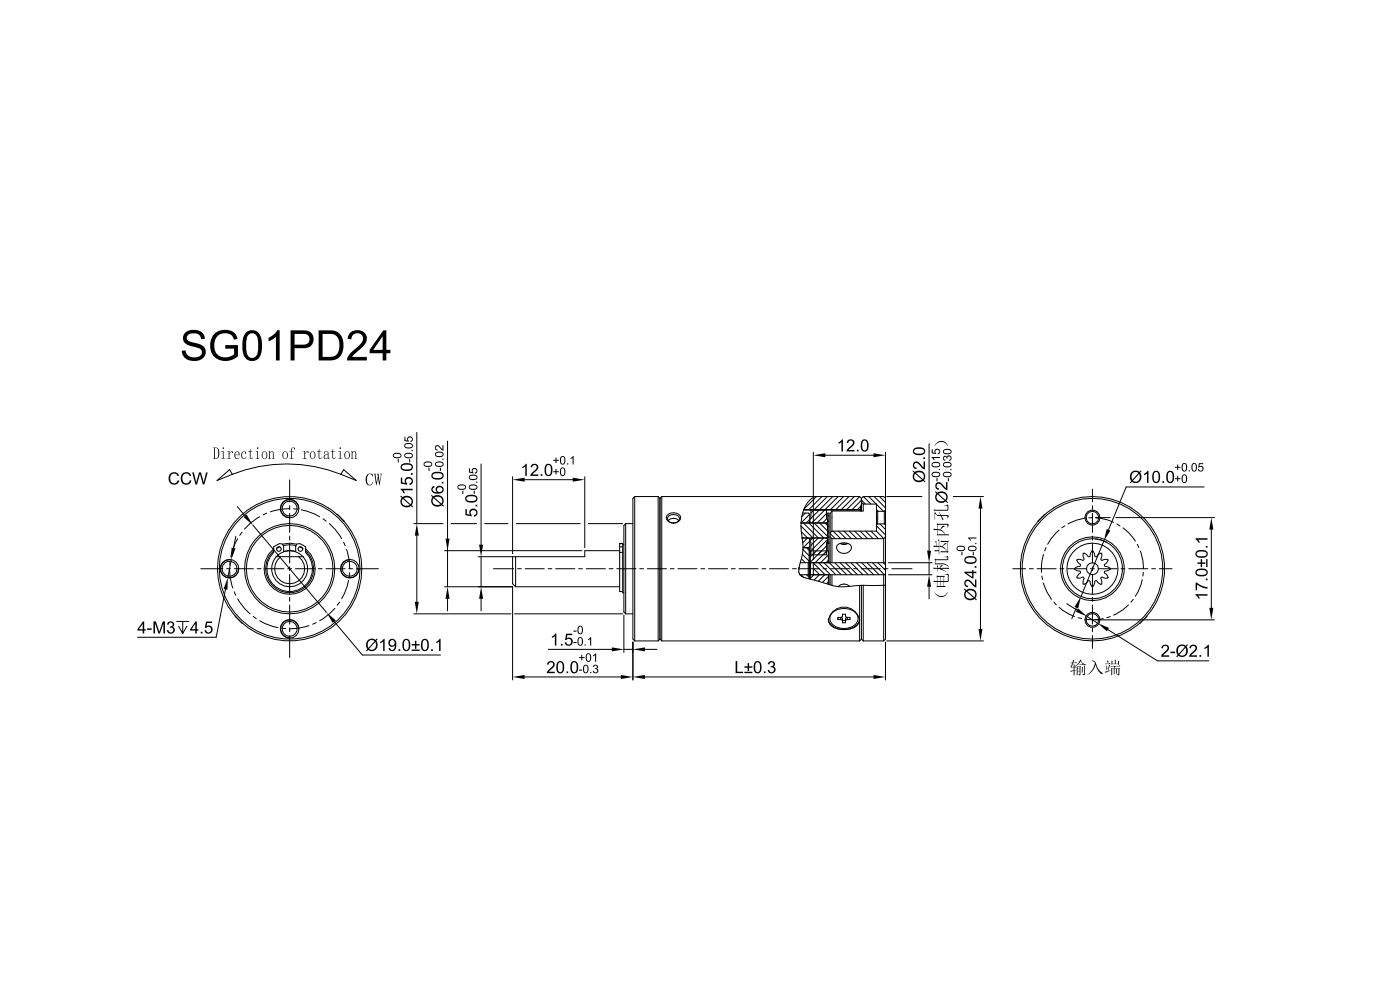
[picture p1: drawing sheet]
<svg xmlns="http://www.w3.org/2000/svg" width="297mm" height="210mm" viewBox="0 0 297 210" stroke-linecap="round" stroke-linejoin="round" font-family="sans-serif">
<g fill="none" stroke="#000" stroke-width=".21">
<path d="M48.5 112.4h.1M53.2 107.7h.1M58 116.8a5.1 5.1 0 0 0-.2 7.3 5.1 5.1 0 0 0 7.3 0 5.1 5.1 0 0 0-.3-7.3M58 116.4a5.4 5.4 0 0 0-.5 7.9 5.4 5.4 0 0 0 7.9 0 5.4 5.4 0 0 0-.6-7.9M58.6 118.1a3.8 3.8 0 0 0 .2 5.3 3.8 3.8 0 0 0 5.3 0 3.8 3.8 0 0 0 .2-5.3M58.6 118.1a3.8 3.8 0 0 1 5.7 0M58.6 118.1h5.7M59.3 116l-.7 .3M59.5 118.1a3.2 3.2 0 0 0-.4 4.7 3.2 3.2 0 0 0 4.7 0 3.2 3.2 0 0 0-.5-4.7M59.9 115.4l1.5-.2 1.5 .2M60.1 115.7l1.3-.2 1.3 .2M60.2 116.9l1.2-.2 1.3 .2"/>
<path d="M60.2 117v-1.1l-.3-.5-.6-.1-1.3 .7v1.1a4.8 4.8 0 0 0 0 6.9 4.8 4.8 0 0 0 6.9 0 4.8 4.8 0 0 0-.1-6.9v-1.1l-1.2-.7-.6 .1-.3 .5v1.1M63.5 116l.7 .3M69.7 107.7h.1M71.5 109.1l1.5 1.5M74.3 112.4h.1M109.4 118.1v6.3M131.4 116.8h-7.4v1.3h-15.3v5.7l.7 .6M131.4 117.1h.7M131.4 116h.7M131.4 115.3h.7M132.1 115.5h.2M132.7 111l-.4 .4v18.4l.4 .4"/>
<path d="M132.7 111h1.5M132.7 111v19.2M134.6 105.3l-.4 .4v29.8l.4 .4M134.6 105.3h5M134.6 105.3v30.6M139.6 105.3l.4 .4M139.6 105.3v30.6M140 105.7v29.8M140.4 105.3h41.9l.4 .4M140.4 105.3v30.6M140.4 105.3l-.4 .4M141.7 109.6a1.58 1.58 0 0 1 2.4 .2 1.3 1.3 0 0 1-.9 1.1 1.3 1.3 0 0 1-1.4-.4l-.2-.3z"/>
<path d="M141.7 110.4a1.6 1.6 0 0 1 2.3 0M141.8 109a1.7 1.7 0 0 1 2.6 .8 1.59 1.59 0 0 1-1.6 1.1 1.59 1.59 0 0 1-1.5-1.1l.1-.4zM142.8 110.9h.1M169.7 119.4h.1M169.7 119.3h1.7M169.8 119h.1M169.9 111.6h.1M169.9 110.9h5.4M169.9 112h.1M169.9 110.9h.1M170 112.8h.1M170 118.5h.1"/>
<path d="M170 113.1h.1M170.1 109.6h.1M170.1 114.1h.1M170.1 114.1h5.2M170.2 117.6h.1M170.2 117.4h.1M170.2 108.8h1.3l.2 .3v1.8M170.3 115.1h.1M170.3 116.6h.1M170.3 116.1h1.2M170.3 116.2h.1M170.5 108.1h12"/>
<path d="M171.4 119.3v2.6M171.4 116.1l.2 .2v6.4M171.5 110.9l.2-.2 .3 .2M171.5 114.1l.2 .3M171.5 116.1v.1M171.6 119.1l-.2 .2M171.7 114.8l.3 .3v2.6h3.3v-2.6l.3-.3M171.7 114.4v8.4M171.7 115.9l-.2 .2M171.9 119.3h15.9M172 114.1l-.3 .3M172 108.1v1.8l-.3 .3"/>
<path d="M172 108.2h3.3M172.5 119.3v2.6M172.8 105.3a5.2 5.2 0 0 0-2.7 4l-.2 1.5v1.8a12.6 12.6 0 0 1-.4 7.4 1.8 1.8 0 0 0 1.8 2.7l3.6 1a13.5 13.5 0 0 0 7.4 .4M175.3 114.1l.3 .3M175.3 108.1v1.8l.3 .3M175.3 110.9l.3 .3M175.6 115.2h.2M175.6 110.7l-.3 .2M175.6 113.8l-.3 .3M175.7 119.3v-2.5h-3.8v6M176.1 113.9l.4 .3M176.5 108.4l-.4 .5v10.4h-.3v-10.5h-.2v8"/>
<path d="M176.5 108.4v4.2M176.5 114.2v5.1M176.5 112.6l-.4 .4M176.5 114.2h10.9M177.6 115.7a2.1 2.1 0 0 1 3 .1 1.6 1.6 0 0 1-1.2 1.5 1.6 1.6 0 0 1-1.7-.5l-.2-.4zM178.2 115.3l.8 .1M178.2 115.2l.8 .2M179 115.4h.1M179.8 115.2l-.8 .2M179.8 115.3l-.8 .1M182.5 108.1h.1M182.7 107.8h.1"/>
<path d="M182.7 107.1l-.2 1M182.7 107.1l-.2 1.1 .2-.9M182.7 107.7l-.2 .7M182.7 107.3l-.2 1.1M182.7 107.8l-.1 .6M182.7 108.2v.2M182.7 108.2h.1M182.7 105.7l.4-.4h4.3l.4 .4v29.8l-.4 .4M182.7 105.7v2.7M182.7 106.5l.4 .4M183.1 106.9v1.5h-6.6M183.1 106.9h2.8v5.7h-9.4"/>
<path d="M185.9 108.2l.2 .2M186.1 108.4v2.7M186.1 108.4h1.5M186.1 111.1h1.5M186.1 111.1l-.2 .3M187.4 114.2v5.1M187.6 108.4v2.7M187.6 111.1l.2 .3M187.8 108.2l-.2 .2M187.8 113.9l-.4 .3M218.8 112.4h.1M221.6 109.1l-1.4 1.5"/>
<path d="M223.5 107.7h.1M228.5 118.6l.8 .1a.32 .32 0 0 0 .5 .1 .32 .32 0 0 0 0-.5l-.1-.9a1.04 1.04 0 0 1 1 .5 .29 .29 0 0 0 .4 .1 .29 .29 0 0 0 .1-.4l.4-.8a1.04 1.04 0 0 1 .6 1 .29 .29 0 0 0 .3 .3 .29 .29 0 0 0 .3-.3l.7-.5a1.04 1.04 0 0 1 0 1.1 .29 .29 0 0 0 .1 .4 .29 .29 0 0 0 .4-.1l.9-.1a1.04 1.04 0 0 1-.5 1 .29 .29 0 0 0-.1 .4 .29 .29 0 0 0 .4 .1l.8 .4a1.04 1.04 0 0 1-1 .6 .29 .29 0 0 0-.3 .3 .29 .29 0 0 0 .3 .3l.5 .7a1.04 1.04 0 0 1-1.1 .1 .29 .29 0 0 0-.4 0 .29 .29 0 0 0 .1 .4l.1 .9a1.04 1.04 0 0 1-1-.5 .29 .29 0 0 0-.4-.1 .29 .29 0 0 0-.1 .4l-.4 .8a1.04 1.04 0 0 1-.6-1 .29 .29 0 0 0-.3-.3 .29 .29 0 0 0-.3 .3l-.7 .5a1.04 1.04 0 0 1 0-1.1 .29 .29 0 0 0-.1-.4 .29 .29 0 0 0-.4 .1l-.9 .1a1.04 1.04 0 0 1 .5-1 .29 .29 0 0 0 .1-.4 .29 .29 0 0 0-.4-.1l-.8-.4a1.04 1.04 0 0 1 1-.6 .29 .29 0 0 0 .3-.3 .29 .29 0 0 0-.3-.3l-.5-.7zM239.9 107.7h.1M244.6 112.4h.1M48.5 128.8h.1M49.9 130.7l1.5 1.5M53.2 133.5h.1M69.7 133.5h.1M74.3 128.8h.1M109.4 124.4h22M132.1 125.5h-.7v-10.3h.7v10.5h.2M132.7 130.2h1.5"/>
<path d="M134.6 135.9h5M140 135.5l-.4 .4M140 135.5l.4 .4M140.4 135.9h41.9M169.4 121.4h.1M169.5 120.5h.1M169.5 120.3l-.1 .5M169.5 121.6h.1M169.6 121.9h1.8M170 122.2h.1M170.5 122.5h.1M170.8 122.6h.1"/>
<path d="M171.4 121.9l.2 .2M171.9 121.9h15.9M173.7 123.2h.1M174.5 123.4h.1M175.7 121.9v2M175.7 131.3a3.2 3.2 0 0 0 3.8 2.2 2.85 2.85 0 0 0 2.8-2.2M175.8 121.9v2M176.1 121.9v2.1M176.5 121.9v2.2M176.7 129.8a3.7 3.7 0 0 1 5.1 .6 1.93 1.93 0 0 1-1.5 2.7 3.4 3.4 0 0 1-4.2-1.5v-.9zM176.7 129.7a3.3 3.3 0 0 1 3.5-.8 3.3 3.3 0 0 1 2.1 2.9 2.99 2.99 0 0 1-3.1 1.7 3.3 3.3 0 0 1-3.5-1.8l.3-1.2zM178.3 130.9h-.6v.5h.6"/>
<path d="M178.3 131.4l.4 .3M178.3 130.9l.4 .3v.9h.6v-.4M178.3 130.9v.5M179.3 131.6h-.6M179.7 130.9l-.4-.2v-.4h-.6v.4l-.4 .2M179.7 130.9h.6v.5h-.6M179.7 131.4l-.4 .3M179.7 130.9l-.4 .3v.5M179.7 130.9v.5M180.2 124.3a1.71 1.71 0 0 0-2.5 .1M182.3 124.1v11.8M182.7 135.5l.4 .4"/>
<path d="M182.7 124.1v11.4M182.7 135.5l-.4 .4M182.7 124.1h-.4M183.1 135.9h4.3M183.1 124.1v11.8M183.1 124.1h-.4M187.4 121.9v14M187.8 124.1h-4.7M218.8 128.8h.1M223.5 133.5h.1M239.9 133.5h.1M243.2 130.7l-1.5 1.5"/>
<path d="M244.6 128.8h.1"/>
<circle cx="59.1" cy="116.4" r=".51"/>
<circle cx="61.4" cy="107.9" r="1.98"/>
<circle cx="61.4" cy="107.9" r="1.59"/>
<circle cx="63.7" cy="116.4" r=".51"/>
<circle cx="231.7" cy="109.8" r="1.59"/>
<circle cx="231.7" cy="109.8" r="1.34"/>
<circle cx="48.7" cy="120.6" r="1.98"/>
<circle cx="48.7" cy="120.6" r="1.59"/>
<circle cx="61.4" cy="120.6" r="14.9"/>
<circle cx="61.4" cy="120.6" r="9.6"/>
<circle cx="61.4" cy="120.6" r="9.2"/>
<circle cx="61.4" cy="120.6" r="15.3"/>
<circle cx="61.4" cy="133.4" r="1.59"/>
<circle cx="61.4" cy="133.4" r="1.98"/>
<circle cx="74.2" cy="120.6" r="1.59"/>
<circle cx="74.2" cy="120.6" r="1.98"/>
<circle cx="231.7" cy="120.6" r="5.4"/>
<circle cx="231.7" cy="120.6" r="6.8"/>
<circle cx="231.7" cy="131.5" r="1.34"/>
<circle cx="231.7" cy="120.6" r="14.9"/>
<circle cx="231.7" cy="120.6" r="15.3"/>
<circle cx="231.7" cy="131.5" r="1.59"/>
<circle cx="231.7" cy="120.6" r="6.4"/>
<circle cx="231.7" cy="120.6" r="1.28"/>
</g>
<g fill="none" stroke="#000" stroke-width=".21">
<path d="M88.4 91.7v19.3M94.9 93.6v30.8M102 98.4v17.1M172.5 95.9v22.8M175.1 96.5h10.2M187.8 95.9v22.8M197.1 94.1v22.7M48.7 118.7a1.91 1.91 0 0 0-1.9 1.9 1.91 1.91 0 0 0 1.9 1.9 1.91 1.91 0 0 0 1.9-1.9M49 118.7l-.7 3.8M50 113.7l-.5 2.5M50.3 107.4l1.7 2M53.6 111.3l15.6 18.6"/>
<path d="M63.3 107.9a1.91 1.91 0 0 0-1.9-2 1.91 1.91 0 0 0-1.9 2 1.91 1.91 0 0 0 1.9 1.9M74.2 118.7a1.91 1.91 0 0 0-1.9 1.9 1.91 1.91 0 0 0 1.9 1.9 1.91 1.91 0 0 0 1.9-1.9M87.8 111h6.2M88.4 113.6v14M94.3 116.8h29.1M95.7 111h5.4M101.4 118.1h7.3M102 118.1v6.3M102.8 111h5M108.7 101.1v16.3M109.5 111h13.6M111.3 101.7h10.2"/>
<path d="M124 101.1v15M124.8 111h7.3M188.1 105.3h7.4M188.4 119.3h9.3M197.1 119.3v2.6M202.2 105.3h6.4M208 107.9v25.5M232.3 114.3l1.3 .2 1.1 .5M232.3 109.8h3.2M234.1 114.7l-4.8 11.8M236.7 109.8h20.9M255.4 103.3h-16.5l-3.8 9.1"/>
<path d="M256.9 112.3v16.6M37.5 131.8h2.5M38.8 131.8v2.5l-.9-1.5M39.6 132.8l-.8 1.5M47.8 125l-1.9 10.2h-16.7M63.3 133.4a1.91 1.91 0 0 0-1.9-1.9 1.91 1.91 0 0 0-1.9 1.9 1.91 1.91 0 0 0 1.9 1.9M70.9 131.8l6 7.1h16.5M87.8 130.2h20.6M94.3 124.4h14.4v19.8M94.9 127v2.5M102 127v2.5M109.1 130.2h23"/>
<path d="M116.3 137.7h13.5M132.3 130.4v8M132.3 137.7h1.9M134.2 136.2v8M136.8 137.7h2.5M187.8 136.2v8M188.1 135.9h20.5M188.4 121.9h9.3M197.1 124.4v2.6M226.2 128l2.2 1.4M228.3 128.9l-1 2.3M230.6 130.7l2.2 1.5"/>
<path d="M232.3 131.5h25.3M235 133.5l10.5 6.6h10.9M111.3 143.6h20.4M136.8 143.6h48.5"/>
</g>
<g fill="none" stroke="#000" stroke-width=".21">
<path d="M48.8 118.9l-.1 .9M50.4 114.2l-.6 1.1-.8 2.8M51.3 112.9l-.5 .6M55.1 109.6l-2 1.4-1.3 1.2M56.6 108.9l-.8 .3M61.4 107.9l-1.8 .1-2.3 .6M61.4 101.8v4.6M61.4 107.2v.9M61.4 108.9v4M61.4 113.7v.8M61.4 115.3v4.1M62.3 107.9l.8 .1"/>
<path d="M63.9 108.1l2.8 .9 1.1 .6M68.5 110l.7 .5M69.8 111l1.3 1.3 1.4 1.9M72.9 115l.3 .7M73.5 116.5l.6 2.3 .1 1.8M221.3 117.6l-.3 1.3-.1 2.5M221.9 116.1l-.3 .7M224.6 112.4l-1.7 1.8-.7 1.2M225.9 111.5l-.7 .4M230.2 109.9a10 10 0 0 0-3.7 1.2M231.7 103.7v2.7M231.7 107.2v.9"/>
<path d="M231.7 108.9v4M231.7 113.7v.8M231.7 115.3v4.1M231.7 109.8h-.8M232.5 109.8l2.5 .5 1.2 .5M236.9 111.1l.6 .4M238.2 111.9l1.2 1 1.4 1.9M241.2 115.4l.3 .7M241.8 116.8l.6 2.1 .1 1.7M42.6 120.6h4.7M48.1 120.6h.8M48.7 120.6l.1 1.8 .6 2.3"/>
<path d="M49.7 125.5l.3 .7M49.7 120.6h4M50.4 127l1.4 2 1.2 1.2M53.7 130.7l.7 .5M54.6 120.6h.8M55.1 131.6l1 .6 2.9 .9M56.2 120.6h4M59.8 133.3h.8M61 120.6h.8M61.4 120.2v.8M61.4 121.8v4.1M61.4 126.7v.8"/>
<path d="M61.4 128.3v4.1M61.4 133.2v.8M61.4 134.8v4.7M62.7 120.6h4M65.5 132.7l-2.2 .5-1.9 .2M67.1 132l-.8 .4M67.5 120.6h.8M69.1 120.6h4.1M71 129l-1.2 1.3-2 1.3M72 127.7l-.5 .7M73.9 123.1l-.9 2.8-.5 1.1M74 120.6h.8"/>
<path d="M74.1 121.4v.9M75.6 120.6h4.7M104.7 120.6h4.3M109.8 120.6h.8M111.4 120.6h4M116.2 120.6h.8M117.9 120.6h4M122.7 120.6h.8M124.3 120.6h4.1M129.2 120.6h.8M130.8 120.6h4.1M135.7 120.6h.8"/>
<path d="M137.3 120.6h4M142.2 120.6h.8M143.8 120.6h4M148.6 120.6h.8M150.3 120.6h4M155.1 120.6h.8M156.7 120.6h4.1M161.6 120.6h.8M163.2 120.6h4.1M168.1 120.6h.8M169.7 120.6h4M174.6 120.6h.8"/>
<path d="M176.2 120.6h4M181 120.6h.8M182.7 120.6h4M187.5 120.6h.8M189.1 120.6h4.3M214.8 120.6h2.7M218.3 120.6h.8M220 120.6h4M221 122.2l.1 .7M221.3 123.7a10 10 0 0 0 1.7 3.4M223.5 127.7l.5 .6M224.6 128.8l2.2 1.5 1.1 .4"/>
<path d="M224.8 120.6h.8M226.4 120.6h4.1M228.6 131l.8 .2M231.3 120.6h.8M231.7 120.2v.8M231.7 121.8v4.1M231.7 126.7v.8M231.7 128.3v4.1M231.7 133.2v.8M231.7 134.8v2.7M232.9 120.6h4.1M234 131.2l-2.3 .3-1.5-.2"/>
<path d="M235.5 130.7l-.8 .3M237.8 120.6h.8M239.4 128.3l-1.3 1.1-1.9 1.1M239.4 120.6h4M240.4 127.1l-.5 .6M242.3 122.9l-.9 2.6-.6 1M242.5 121.4l-.1 .8M244.3 120.6h.8M245.9 120.6h2.7"/>
</g>
<g fill="#000">
<path d="M172.5 96.5l2.6-.4v.9zM185.3 96.1l2.5 .4-2.5 .5zM198.4 94.2a1.47 1.47 0 0 1 1.5-.7 1.47 1.47 0 0 1 1.2 1.1 1.68 1.68 0 0 0-2.9 0zM49.1 116.1l.8 .2-.9 2.4zM51.7 109.7l.6-.6 1.3 2.2zM88.4 111l.4 2.6h-.8zM94.5 114.2h.8l-.4 2.6zM101.6 115.5h.9l-.5 2.6zM108.7 101.7l2.6-.4v.9zM121.5 101.3l2.5 .4-2.5 .5zM196.6 116.8h.9l-.4 2.5zM208 105.3l.4 2.6h-.9z"/>
<path d="M234.7 112.2l.8 .3-1.4 2.2zM256.9 109.8l.4 2.5h-.8zM48.3 122.5l-.1 2.6-.8-.2zM69.2 129.9l2 1.7-.6 .5zM88 127.6h.8l-.4 2.6zM94.9 124.4l.4 2.6h-.8zM102 124.4l.5 2.6h-.9zM129.8 137.3l2.5 .4-2.5 .4zM134.2 137.7l2.6-.4v.8zM197.1 121.9l.4 2.5h-.9zM207.5 133.4h.9l-.4 2.5zM228.6 129l2 1.7-2.4-1z"/>
<path d="M229.3 126.5l-.6 2.5-.8-.3zM232.8 132.2l2.4 1-.4 .7zM256.5 128.9h.8l-.4 2.6zM108.7 143.6l2.6-.5v.9zM131.7 143.1l2.5 .5-2.5 .4zM134.2 143.6l2.6-.5v.9zM185.3 143.1l2.5 .5-2.5 .4z"/>
<path d="M84.4 97.4h.2v.6h-.2zM83.5 96.2a.98 .98 0 0 1 1.6 .5 .98 .98 0 0 1-.9 .6 .98 .98 0 0 1-.9-.8zM83.6 96.4l-.1 .3a.88 .88 0 0 0 1.5-.2 1.11 1.11 0 0 0-1.4-.1z"/>
<path d="M86.8 97.4h.2v.6h-.2zM85.9 96.2h.1a.98 .98 0 0 1 1.6 .5 .98 .98 0 0 1-1 .6 .98 .98 0 0 1-.9-.8zM86 96.4l-.1 .3a.88 .88 0 0 0 1.5-.2 1.11 1.11 0 0 0-1.4-.1zM87.3 95.4h.2v.3h-.2zM85.9 94.1h.1a.98 .98 0 0 1 1.6 .6 .98 .98 0 0 1-1 .5 .98 .98 0 0 1-.9-.7zM86 94.3l-.1 .3a.88 .88 0 0 0 1.5-.1 1.11 1.11 0 0 0-1.4-.2zM85.8 92.6h.2v.7l.5 .1a.6 .6 0 0 1 .2-.8 .6 .6 0 0 1 .9 .4 .6 .6 0 0 1-.5 .7l-.1-.2a.39 .39 0 0 0 .2-.6 .39 .39 0 0 0-.6 0 .39 .39 0 0 0 .1 .6v.2l-.9-.2z"/>
<path d="M90.9 99.2h.2v.7h-.2zM90 98h.1a.98 .98 0 0 1 1.6 .6 .98 .98 0 0 1-1 .5 .98 .98 0 0 1-.9-.7zM90.1 98.2l-.1 .3a.88 .88 0 0 0 1.5-.1 1.11 1.11 0 0 0-1.4-.2z"/>
<path d="M93.3 99.2h.2v.7h-.2zM92.4 98h.1a.98 .98 0 0 1 1.6 .6 .98 .98 0 0 1-1 .5 .98 .98 0 0 1-.8-.7zM92.5 98.2l-.1 .3a.88 .88 0 0 0 1.5-.1 1.11 1.11 0 0 0-1.4-.2zM93.8 97.3h.3v.2h-.3zM92.4 96l.1-.1a.98 .98 0 0 1 1.6 .6 .98 .98 0 0 1-1 .5 .98 .98 0 0 1-.8-.7zM92.5 96.2l-.1 .2a.88 .88 0 0 0 1.5-.1 1.11 1.11 0 0 0-1.4-.1zM92.5 94.5a1.32 1.32 0 0 1 1.3 .8v-.9h.3v1.2l-.7-.5a.62 .62 0 0 0-.9-.4 .35 .35 0 0 0 0 .4 .35 .35 0 0 0 .3 .2v.2a.59 .59 0 0 1-.5-.4 .59 .59 0 0 1 .2-.6z"/>
<path d="M117.3 97.5h.5v-.5h.2v.5h.5v.2h-.5v.5h-.2v-.5h-.5zM119 96.9a.63 .63 0 0 1 .7 0 .63 .63 0 0 1 .2 .7 .62 .62 0 0 1-.2 .8 .62 .62 0 0 1-.9-.2v-.7zM119.1 97a1 1 0 0 0 .2 1.4h.1a.88 .88 0 0 0-.1-1.5zM120.3 98.3h.2v.2h-.2zM121 97.2l.7-.5v1.8h-.3v-1.4l-.4 .3z"/>
<path d="M177.8 93.8l.8-.6h.2v2.5h-.3v-2l-.7 .4zM179.7 93.5a.85 .85 0 0 1 1.4 0 .85 .85 0 0 1-.5 1.3l-.6 .6h1.2v.3h-1.7l.4-.6a1.85 1.85 0 0 0 1-1.3 .5 .5 0 0 0-.6-.4 .5 .5 0 0 0-.4 .5h-.3zM181.7 95.4h.4v.3h-.4zM182.8 93.4a.86 .86 0 0 1 1.1-.1 .86 .86 0 0 1 .3 1 1.09 1.09 0 0 1-1 1.5 1.7 1.7 0 0 1-.5-2.2zM183.1 93.5a2.12 2.12 0 0 0 0 1.9l.4 .1a1.55 1.55 0 0 0 0-2.1z"/>
<path d="M249.7 98.5h.2v.5h.5v.2h-.5v.5h-.2v-.5h-.5v-.2h.5zM250.8 98.3a.63 .63 0 0 1 .8 0 .63 .63 0 0 1 .2 .8 .62 .62 0 0 1-.3 .8 .62 .62 0 0 1-.8-.2l-.1-.8zM251 98.4v.1a1 1 0 0 0 .2 1.3h.1a.88 .88 0 0 0-.2-1.4zM252.1 99.7h.3v.3h-.3zM252.9 98.3a.63 .63 0 0 1 .8 0 .63 .63 0 0 1 .2 .8 .62 .62 0 0 1-.3 .8 .62 .62 0 0 1-.8-.2l-.1-.8zM253.1 98.4l-.1 .1a1 1 0 0 0 .3 1.3h.1a.88 .88 0 0 0-.2-1.4zM254.3 98.2h.9v.2h-.7l-.1 .5a.6 .6 0 0 1 .8 .3 .6 .6 0 0 1-.4 .8 .6 .6 0 0 1-.7-.5h.2a.39 .39 0 0 0 .6 .2 .39 .39 0 0 0 .1-.6 .39 .39 0 0 0-.6 0h-.3z"/>
<path d="M85 105.1l.4 .3a1.3 1.3 0 0 1 1.7 0 1.3 1.3 0 0 1 .2 1.7l.3 .3-.1 .2-.4-.3a1.3 1.3 0 0 1-1.7 0 1.3 1.3 0 0 1-.2-1.7l-.3-.3zM85.4 105.8a.93 .93 0 0 0 0 1.2 .93 .93 0 0 0 1.2 .2l.3-.1zM85.6 105.6l1.5 1.3a.91 .91 0 0 0 0-1.1 .91 .91 0 0 0-1-.3zM85 103.7h2.5v.3h-2l.4 .6h-.3l-.6-.7zM85 101.3h.3v1l.7 .1a.85 .85 0 0 1 .4-1.2 .85 .85 0 0 1 1.2 .6 .85 .85 0 0 1-.7 1.1l-.1-.4a.58 .58 0 0 0 .4-.8 .58 .58 0 0 0-.8-.2 .58 .58 0 0 0-.2 .8l.2 .2-.1 .3-1.3-.2zM87.2 100.3h.3v.4h-.3zM85.2 98.5l.5-.2a1.33 1.33 0 0 1 1.9 .7v.2a1.7 1.7 0 0 1-2.2 .5 .77 .77 0 0 1-.2-1.2zM85.3 98.8l-.1 .4a1.56 1.56 0 0 0 2.1 0v-.3a1.59 1.59 0 0 0-2-.1z"/>
<path d="M91.6 105l.3 .3a1.3 1.3 0 0 1 1.7 0 1.3 1.3 0 0 1 .2 1.7l.4 .3-.2 .2-.3-.3a1.3 1.3 0 0 1-1.8 0 1.3 1.3 0 0 1-.2-1.8l-.3-.3zM92 105.6a.93 .93 0 0 0-.1 1.2 .93 .93 0 0 0 1.2 .3l.3-.2zM92.1 105.5l1.5 1.3a.91 .91 0 0 0 0-1.1 .91 .91 0 0 0-1-.4zM91.7 103.2l.4-.1 .1 .3a.49 .49 0 0 0-.5 .5 .49 .49 0 0 0 .6 .4l.4 .1a.82 .82 0 0 1 .4-1.4 .82 .82 0 0 1 1 1 1.58 1.58 0 0 1-2.5 .3l-.1-.7zM92.7 103.8a.55 .55 0 0 0 1.1 0 .55 .55 0 0 0-1.1 0zM93.7 102.2h.4v.3h-.4zM91.7 100.3l.5-.2a1.33 1.33 0 0 1 1.9 .8v.2a1.7 1.7 0 0 1-2.2 .5 .77 .77 0 0 1-.2-1.3zM91.9 100.6l-.2 .4a1.56 1.56 0 0 0 2.1 0v-.2a1.59 1.59 0 0 0-1.9-.2z"/>
<path d="M98.1 104.1h.2v.6h-.2zM97.2 102.9a.98 .98 0 0 1 1.6 .5 .98 .98 0 0 1-.9 .6 .98 .98 0 0 1-.9-.8zM97.3 103.1l-.1 .3a.88 .88 0 0 0 1.5-.2 1.11 1.11 0 0 0-1.4-.1z"/>
<path d="M98.7 108h.3v1l.7 .1a.85 .85 0 0 1 .4-1.2 .85 .85 0 0 1 1.2 .6 .85 .85 0 0 1-.7 1.1l-.1-.4a.58 .58 0 0 0 .4-.8 .58 .58 0 0 0-.8-.2 .58 .58 0 0 0-.2 .8l.2 .2-.1 .3-1.3-.2zM100.9 107h.3v.4h-.3zM98.9 105.2l.5-.2a1.33 1.33 0 0 1 1.9 .8v.1a1.7 1.7 0 0 1-2.2 .5 .77 .77 0 0 1-.2-1.2zM99 105.5l-.1 .4a1.56 1.56 0 0 0 2.1 0v-.3a1.59 1.59 0 0 0-2-.1z"/>
<path d="M100.5 104.1h.2v.6h-.2zM99.6 102.9h.1a.98 .98 0 0 1 1.6 .5 .98 .98 0 0 1-1 .6 .98 .98 0 0 1-.9-.8zM99.7 103.1l-.1 .3a.88 .88 0 0 0 1.5-.2 1.11 1.11 0 0 0-1.4-.1zM101 102.1h.2v.3h-.2zM99.6 100.8h.1a.98 .98 0 0 1 1.6 .6 .98 .98 0 0 1-1 .5 .98 .98 0 0 1-.9-.7zM99.7 101l-.1 .3a.88 .88 0 0 0 1.5-.1 1.11 1.11 0 0 0-1.4-.2zM99.5 99.3h.2v.7l.5 .1a.6 .6 0 0 1 .2-.8 .6 .6 0 0 1 .8 .4 .6 .6 0 0 1-.4 .7l-.1-.2a.39 .39 0 0 0 .2-.6 .39 .39 0 0 0-.6 0 .39 .39 0 0 0 .1 .6v.2l-.9-.2z"/>
<path d="M110.8 99l.7-.6h.2v2.5h-.3v-2l-.6 .4zM112.7 98.6a.85 .85 0 0 1 1.4 .1 .85 .85 0 0 1-.5 1.3l-.7 .6h1.3v.3h-1.7l.3-.6a1.85 1.85 0 0 0 1-1.3 .5 .5 0 0 0-.5-.4 .5 .5 0 0 0-.4 .5h-.4zM114.7 100.6h.3v.3h-.3zM115.8 98.6a.86 .86 0 0 1 1-.1 .86 .86 0 0 1 .4 1 1.09 1.09 0 0 1-1.1 1.5 1.7 1.7 0 0 1-.5-2.2zM116 98.7a2.12 2.12 0 0 0 0 1.9l.4 .1a1.55 1.55 0 0 0 0-2.1z"/>
<path d="M117.3 99.9h.5v-.4h.2v.4h.5v.2h-.5v.5h-.2v-.5h-.5zM119 99.3a.63 .63 0 0 1 .7 0 .63 .63 0 0 1 .2 .7 .62 .62 0 0 1-.2 .8 .62 .62 0 0 1-.9-.1v-.8zM119.1 99.4a1 1 0 0 0 .2 1.4h.1a.88 .88 0 0 0-.1-1.5z"/>
<path d="M193.7 99.8l.3 .3a1.3 1.3 0 0 1 1.8 0 1.3 1.3 0 0 1 .2 1.7l.3 .3-.2 .2-.3-.3a1.3 1.3 0 0 1-1.8 0 1.3 1.3 0 0 1-.1-1.8l-.4-.2zM194.1 100.5a.93 .93 0 0 0 0 1.2 .93 .93 0 0 0 1.2 .2l.3-.1zM194.3 100.3l1.4 1.3a.91 .91 0 0 0 .1-1.1 .91 .91 0 0 0-1.1-.3zM193.9 98a1.23 1.23 0 0 1 1.6 .8l.4 .3v-1.2h.3v1.6l-.7-.3a1.85 1.85 0 0 0-1.3-1 .5 .5 0 0 0-.3 .5 .5 .5 0 0 0 .5 .5v.3a.85 .85 0 0 1-.8-.6 .85 .85 0 0 1 .3-.9zM195.8 97h.4v.3h-.4zM193.9 95.1l.4-.2a1.33 1.33 0 0 1 1.9 .8v.2a1.7 1.7 0 0 1-2.1 .5 .77 .77 0 0 1-.2-1.3zM194 95.4l-.1 .4a1.56 1.56 0 0 0 2.1 0v-.2a1.59 1.59 0 0 0-2-.2z"/>
<path d="M198.4 104.2l.4 .3a1.3 1.3 0 0 1 1.7 0 1.3 1.3 0 0 1 .2 1.7l.3 .3-.1 .2-.3-.3a1.3 1.3 0 0 1-1.8 0 1.3 1.3 0 0 1-.2-1.8l-.3-.3zM198.9 104.9a.93 .93 0 0 0-.1 1.2 .93 .93 0 0 0 1.2 .2l.3-.2zM199 104.7l1.5 1.3a.91 .91 0 0 0 0-1.1 .91 .91 0 0 0-1-.3zM198.7 102.4a1.23 1.23 0 0 1 1.6 .7l.3 .4v-1.2h.3v1.6l-.6-.3a1.85 1.85 0 0 0-1.3-1 .5 .5 0 0 0-.4 .5 .5 .5 0 0 0 .6 .5l-.1 .3a.85 .85 0 0 1-.7-.6 .85 .85 0 0 1 .3-.9z"/>
<path d="M198.6 101.4h.2v.7h-.2zM197.7 100.2h.1a.98 .98 0 0 1 1.6 .6 .98 .98 0 0 1-1 .5 .98 .98 0 0 1-.8-.7zM197.8 100.4v.3a.88 .88 0 0 0 1.4-.2 1.11 1.11 0 0 0-1.4-.1zM199.1 99.4h.3v.3h-.3zM197.7 98.1h.1a.98 .98 0 0 1 1.6 .6 .98 .98 0 0 1-1 .5 .98 .98 0 0 1-.8-.7zM197.8 98.3v.3a.88 .88 0 0 0 1.4-.1 1.11 1.11 0 0 0-1.4-.2zM197.6 96.9h1.8v.2h-1.4l.2 .5h-.2zM197.6 95.3h.2v.7l.5 .1a.6 .6 0 0 1 .3-.9 .6 .6 0 0 1 .8 .4 .6 .6 0 0 1-.5 .8v-.3a.39 .39 0 0 0 .2-.6 .39 .39 0 0 0-.6 0 .39 .39 0 0 0 0 .6v.2l-.9-.2z"/>
<path d="M201 101.4h.3v.7h-.3zM200.2 100.2a.98 .98 0 0 1 1.6 .6 .98 .98 0 0 1-1 .5 .98 .98 0 0 1-.8-.7zM200.3 100.4l-.1 .3a.88 .88 0 0 0 1.4-.2 1.11 1.11 0 0 0-1.3-.1zM201.5 99.4h.3v.3h-.3zM200.2 98.1a.98 .98 0 0 1 1.6 .6 .98 .98 0 0 1-1 .5 .98 .98 0 0 1-.8-.7zM200.3 98.3l-.1 .3a.88 .88 0 0 0 1.4-.1 1.11 1.11 0 0 0-1.3-.2zM200.2 96.8l.3-.1 .3 .2a.56 .56 0 0 1 1 0 .56 .56 0 0 1-.5 .8v-.2a.36 .36 0 0 0 .3-.4 .36 .36 0 0 0-.4-.3 .36 .36 0 0 0-.3 .5h-.1a.31 .31 0 0 0-.3-.4 .31 .31 0 0 0-.4 .3 .31 .31 0 0 0 .4 .3v.2a.55 .55 0 0 1-.5-.4 .55 .55 0 0 1 .2-.5zM200.2 95.4v-.1a.98 .98 0 0 1 1.6 .6 .98 .98 0 0 1-1 .5 .98 .98 0 0 1-.8-.7zM200.3 95.6l-.1 .2a.88 .88 0 0 0 1.4-.1 1.11 1.11 0 0 0-1.3-.1z"/>
<path d="M203.9 117.1h.2v.7h-.2zM203 115.9h.1a.98 .98 0 0 1 1.6 .5 .98 .98 0 0 1-1 .6 .98 .98 0 0 1-.8-.8zM203.1 116.1v.3a.88 .88 0 0 0 1.4-.2 1.11 1.11 0 0 0-1.4-.1z"/>
<path d="M206.3 117.1h.3v.7h-.3zM205.5 115.9a.98 .98 0 0 1 1.6 .5 .98 .98 0 0 1-1 .6 .98 .98 0 0 1-.8-.8zM205.5 116.1v.3a.88 .88 0 0 0 1.4-.2 1.11 1.11 0 0 0-1.4-.1zM206.8 115.1h.3v.3h-.3zM205.3 114h1.8v.2h-1.4l.3 .4h-.3z"/>
<path d="M240.1 100h.1a1.25 1.25 0 0 1 1.5 .1l.3-.3 .1 .1-.3 .3a1.3 1.3 0 0 1 0 1.8 1.3 1.3 0 0 1-1.7 .2l-.3 .3-.2-.1 .3-.4a1.5 1.5 0 0 1 .2-2zM240.4 100.2a1.32 1.32 0 0 0-.2 1.6l1.2-1.5a.88 .88 0 0 0-1-.1zM241.6 100.5l-1.3 1.4a.91 .91 0 0 0 1.1 .1 .91 .91 0 0 0 .3-1zM242.6 100.5l.8-.7h.2v2.6h-.3v-2l-.7 .4zM244.7 100.1a.86 .86 0 0 1 1-.1 .86 .86 0 0 1 .3 1 1.09 1.09 0 0 1-1 1.4 1.7 1.7 0 0 1-.5-2.1zM244.9 100.2a2.12 2.12 0 0 0 0 1.9l.4 .1a1.55 1.55 0 0 0 0-2.1zM246.5 102h.4v.4h-.4zM247.6 100.1a.86 .86 0 0 1 1.1-.1 .86 .86 0 0 1 .3 1 1.09 1.09 0 0 1-1 1.4 1.7 1.7 0 0 1-.5-2.1zM247.9 100.2a2.12 2.12 0 0 0 0 1.9l.4 .1a1.55 1.55 0 0 0 0-2.1z"/>
<path d="M249.7 100.9h.2v.5h.5v.2h-.5v.5h-.2v-.5h-.5v-.2h.5zM250.8 100.8a.63 .63 0 0 1 .8 0 .63 .63 0 0 1 .2 .7 .62 .62 0 0 1-.3 .8 .62 .62 0 0 1-.8-.2l-.1-.7zM251 100.9a1 1 0 0 0 .2 1.4h.1a.88 .88 0 0 0-.2-1.5z"/>
<path d="M30.3 131.8h.3v1.6h.3v.3h-.3v.6h-.3v-.6h-1.1v-.3zM30.3 132.3l-.8 1.1h.8zM31.2 133.3h1v.3h-1zM32.6 131.8h.5l.7 2.2 .7-2.2h.5v2.5h-.3v-2.1l-.8 2.1h-.3l-.7-2.1v2.1h-.3zM35.6 132a.7 .7 0 0 1 1.1-.1 .7 .7 0 0 1-.1 1.1 .8 .8 0 0 1 .2 1.2 .8 .8 0 0 1-1.3-.1l-.1-.4 .3-.1a.52 .52 0 0 0 .6 .5 .52 .52 0 0 0 .4-.6 .52 .52 0 0 0-.7-.4l.1-.2a.45 .45 0 0 0 .5-.4 .45 .45 0 0 0-.4-.5 .45 .45 0 0 0-.5 .5l-.3-.1z"/>
<path d="M41.5 131.8h.2v1.6h.4v.3h-.4v.6h-.3v-.6h-1.1v-.3zM41.4 132.3l-.8 1.1h.8zM42.6 134h.3v.3h-.3zM43.7 131.8h1.3v.3h-1.1l-.1 .7a.85 .85 0 0 1 1.2 .4 .85 .85 0 0 1-.5 1.2 .85 .85 0 0 1-1.1-.7l.3-.1a.58 .58 0 0 0 .8 .4 .58 .58 0 0 0 .3-.8 .58 .58 0 0 0-.9-.2l-.2 .2-.3-.1z"/>
<path d="M78.1 135.7l.1-.1a1.25 1.25 0 0 1 1.5 .1l.2-.3 .2 .1-.3 .4a1.3 1.3 0 0 1 0 1.7 1.3 1.3 0 0 1-1.7 .2l-.3 .3-.2-.1 .3-.3a1.5 1.5 0 0 1 .2-2zM78.4 135.9a1.32 1.32 0 0 0-.3 1.5l1.3-1.4a.88 .88 0 0 0-1-.1zM79.6 136.1l-1.3 1.5a.91 .91 0 0 0 1.1 0 .91 .91 0 0 0 .3-1zM80.6 136.1l.8-.6h.2v2.5h-.3v-2l-.7 .4zM82.7 135.6a.94 .94 0 0 1 1.1 .1 .94 .94 0 0 1 .3 1 .96 .96 0 0 1-.4 1.2 .96 .96 0 0 1-1.1-.1l-.2-.3 .3-.1a.51 .51 0 0 0 .6 .4 .51 .51 0 0 0 .4-.6v-.4a.8 .8 0 0 1-1.1 .2 .8 .8 0 0 1-.1-1.2zM82.6 136.3a.55 .55 0 0 0 1.1 0 .55 .55 0 0 0-1.1 0zM84.5 137.7h.4v.3h-.4zM85.6 135.7a.86 .86 0 0 1 1.1-.1 .86 .86 0 0 1 .3 1 1.09 1.09 0 0 1-1 1.5 1.7 1.7 0 0 1-.5-2.2zM85.9 135.8a2.12 2.12 0 0 0 0 1.9l.4 .1a1.55 1.55 0 0 0 0-2.1zM88 135.9h.3v.7h.7v.3h-.7v.7h-.3v-.7h-.7v-.3h.7zM87.3 137.7h1.7v.3h-1.7zM89.6 135.7a.86 .86 0 0 1 1-.1 .86 .86 0 0 1 .4 1 1.09 1.09 0 0 1-1.1 1.5 1.7 1.7 0 0 1-.5-2.2zM89.8 135.8a2.12 2.12 0 0 0 0 1.9l.4 .1a1.55 1.55 0 0 0 0-2.1zM91.4 137.7h.4v.3h-.4zM92.5 136.1l.7-.6h.2v2.5h-.3v-2l-.6 .4z"/>
<path d="M117.1 135l.7-.7h.2v2.6h-.3v-2l-.6 .4zM119 136.6h.3v.3h-.3zM120.1 134.4h1.3v.3h-1.1l-.1 .7a.85 .85 0 0 1 1.2 .4 .85 .85 0 0 1-.5 1.1 .85 .85 0 0 1-1.1-.7h.3a.58 .58 0 0 0 .8 .4 .58 .58 0 0 0 .3-.9 .58 .58 0 0 0-.9-.1l-.2 .1h-.3z"/>
<path d="M121.6 133.7h.7v.3h-.7zM122.7 132.9a.63 .63 0 0 1 .8-.1 .63 .63 0 0 1 .1 .8 .62 .62 0 0 1-.2 .8 .62 .62 0 0 1-.8-.2l-.1-.7zM122.9 132.9l-.1 .1a1 1 0 0 0 .3 1.3 .88 .88 0 0 0-.1-1.4z"/>
<path d="M121.6 136.2h.7v.2h-.7zM122.7 135.3a.63 .63 0 0 1 .8 0 .63 .63 0 0 1 .1 .7 .62 .62 0 0 1-.2 .8 .62 .62 0 0 1-.8-.2l-.1-.7zM122.9 135.4h-.1a1 1 0 0 0 .3 1.4 .88 .88 0 0 0-.1-1.5zM124 136.7h.2v.2h-.2zM124.7 135.6l.7-.5v1.8h-.2v-1.4l-.5 .3z"/>
<path d="M198.2 125.6a1.63 1.63 0 0 0 2.8 0 1.47 1.47 0 0 1-1.4 1 1.47 1.47 0 0 1-1.4-1zM198.6 122.2l.2-.2 .1 .1h1.4l.1 .2h-.2v.9h.8v-1.2l-.7-.2 .7-.2 .1 .1 .1 1.6-.1 .1h-.9v.9h.2l.1 .2h-1.9l.1-1.1h-.7l.1-.3 .6 .1v-.8zM198.8 123.4v.9h.6v-.9zM198.8 122.3v.9h.6v-.9zM199.5 123.4v.9h.6v-.9zM199.5 122.3v.9h.6v-.9zM198.4 118.5l.1 .1h2.4v-.3l-.6-.2 .7-.2 .1 .3-.1 .6h-2.6v.7h1.8l.8 .4 .3 .4a4.4 4.4 0 0 0-3.1-.6l.1-.2v-.7l-.1-.1zM198.1 120.3l.8 .1-.2-.3 .2-.3v.6h.4l.3-.5h.2l.1 .1-.5 .4h1.8l.1 .2h-1.7l1 .7-1.7-.7v.6v-.6h-1zM199.4 115.7l.4 .2 .5-.6h.5l-.9 .6 .3 .2 .6 .7a1.84 1.84 0 0 0-1.5-.8zM199.6 114.6l.1 .1h1.5l-.1 2.2 .1 .1-.2 .2-1.5-.1 .1-.3 1.4 .1v-2l-1.5 .1zM198.3 114.9l.3-.3v1.2h.5v-1l-.2-.2 .3-.3v3.2l-.1 .1v-.7h-.9l.1-.3 .8 .1v-.7h-1.1l.1-.4 .4 .2v-.7zM198.9 112.4v.9h1.5l-.8-.7zM198.8 111l.1 .1h2.1l.2 .1 .1 .2-.3 .5-.1-.6h-.1h-1.9v.9l.5 .1 .5-.8h.4l.1 .1-.9 .7 .5 .3 .5 .7h.7l.1 .2h-2.6l.1-.2v-.9h-.8l.1-.4 .1 .2h.6v-.9l-.2-.1zM198.2 108l.1 .1h2.6v-.7l-.6-.2 .6-.2 .2 .2 .1 .9-.2 .2h-3zM198.4 108.6l.5 .7 .1-.2 .5 .1-.3-.7 .4 .7h1.4l.3 .4-.4 .4v-.6h-1.2l.5 .7-.3 .2-.4-.9h-.7v-.1l-.5-.4 .1 1.2-.2 .1v-1.2l-.1-.2z"/>
<path d="M204.6 124.8l.3 .3a1.3 1.3 0 0 1 1.8 0 1.3 1.3 0 0 1 .2 1.8l.3 .2-.2 .2-.3-.3a1.3 1.3 0 0 1-1.8 0 1.3 1.3 0 0 1-.1-1.7l-.4-.3zM205 125.5a.93 .93 0 0 0 0 1.2 .93 .93 0 0 0 1.2 .2l.3-.1zM205.2 125.4l1.4 1.2a.91 .91 0 0 0 .1-1.1 .91 .91 0 0 0-1.1-.3zM204.8 123a1.23 1.23 0 0 1 1.6 .8l.4 .3v-1.2h.3v1.7l-.7-.3a1.85 1.85 0 0 0-1.3-1.1 .5 .5 0 0 0-.3 .6 .5 .5 0 0 0 .5 .4v.3a.85 .85 0 0 1-.8-.6 .85 .85 0 0 1 .3-.9zM204.5 121.2h1.7v-.3h.3v.3h.6v.4h-.6v1.1h-.3l-1.7-1.2zM205 121.6l1.2 .8v-.8zM206.7 120h.4v.4h-.4zM204.8 118.2l.4-.2a1.33 1.33 0 0 1 1.9 .8v.1a1.7 1.7 0 0 1-2.1 .5 .77 .77 0 0 1-.2-1.2zM204.9 118.5l-.1 .4a1.56 1.56 0 0 0 2.1 0v-.3a1.59 1.59 0 0 0-2-.1z"/>
<path d="M246.5 137a.85 .85 0 0 1 1.3 .1 .85 .85 0 0 1-.4 1.2l-.7 .7h1.3v.3h-1.7l.3-.7a1.85 1.85 0 0 0 1-1.3 .5 .5 0 0 0-.5-.3 .5 .5 0 0 0-.5 .5h-.3zM248.3 138.2h.9v.3h-.9zM249.9 136.9l.2-.1a1.25 1.25 0 0 1 1.4 .2l.3-.4 .2 .2-.3 .3a1.3 1.3 0 0 1 0 1.8 1.3 1.3 0 0 1-1.8 .2l-.3 .3-.1-.2 .3-.3a1.5 1.5 0 0 1 .1-2zM250.2 137.1a1.32 1.32 0 0 0-.2 1.6l1.3-1.5a.88 .88 0 0 0-1.1-.1zM251.4 137.4l-1.3 1.4a.91 .91 0 0 0 1.1 .1 .91 .91 0 0 0 .4-1.1zM252.4 137a.85 .85 0 0 1 1.4 .1 .85 .85 0 0 1-.5 1.2l-.7 .7h1.3v.3h-1.7l.3-.7a1.85 1.85 0 0 0 1.1-1.3 .5 .5 0 0 0-.6-.3 .5 .5 0 0 0-.4 .5h-.3zM254.4 138.9h.4v.4h-.4zM255.5 137.4l.7-.7h.2v2.6h-.3v-2l-.6 .4z"/>
<path d="M253.5 126h2.6v.3h-2l.4 .7h-.3l-.7-.8zM253.6 123.5h.2a3.9 3.9 0 0 0 2.3 1v.3a3.7 3.7 0 0 1-2.2-.9v1.3h-.3zM255.8 122.7h.3v.4h-.3zM253.8 120.8l.4-.2a1.33 1.33 0 0 1 2 .8v.2a1.7 1.7 0 0 1-2.2 .5 .77 .77 0 0 1-.2-1.3zM253.9 121.1l-.1 .4a1.56 1.56 0 0 0 2.1 0v-.2a1.59 1.59 0 0 0-2-.2zM254 119.3h.7v-.7h.3v.7h.7v.3h-.7v.7h-.3v-.7h-.7zM255.8 118.6h.3v1.7h-.3zM253.8 116.9l.4-.2a1.33 1.33 0 0 1 2 .8v.2a1.7 1.7 0 0 1-2.2 .5 .77 .77 0 0 1-.2-1.3zM253.9 117.2l-.1 .4a1.56 1.56 0 0 0 2.1 0v-.2a1.59 1.59 0 0 0-2-.2zM255.8 115.8h.3v.3h-.3zM253.5 114.1h2.6v.4h-2l.4 .6h-.3l-.7-.8z"/>
<path d="M116.2 140.5a.85 .85 0 0 1 1.3 0 .85 .85 0 0 1-.4 1.3l-.7 .7h1.3v.3h-1.7l.3-.7a1.85 1.85 0 0 0 1-1.3 .5 .5 0 0 0-.5-.3 .5 .5 0 0 0-.4 .5l-.4-.1zM118.3 140.4a.86 .86 0 0 1 1-.1 .86 .86 0 0 1 .4 1 1.09 1.09 0 0 1-1.1 1.5 1.7 1.7 0 0 1-.5-2.2zM118.5 140.5a2.12 2.12 0 0 0 0 1.9l.4 .1a1.55 1.55 0 0 0 0-2zM120.2 142.4h.3v.4h-.3zM121.2 140.4a.86 .86 0 0 1 1.1-.1 .86 .86 0 0 1 .3 1 1.09 1.09 0 0 1-1 1.5 1.7 1.7 0 0 1-.5-2.2zM121.5 140.5a2.12 2.12 0 0 0 0 1.9l.4 .1a1.55 1.55 0 0 0 0-2z"/>
<path d="M122.8 142h.7v.2h-.7zM123.9 141.1a.63 .63 0 0 1 .7 0 .63 .63 0 0 1 .2 .8 .62 .62 0 0 1-.2 .8 .62 .62 0 0 1-.9-.2v-.8zM124 141.2v.1a1 1 0 0 0 .2 1.3h.1a.88 .88 0 0 0-.1-1.5zM125.2 142.5h.2v.3h-.2zM125.9 141.1a.49 .49 0 0 1 .7-.1 .49 .49 0 0 1 0 .8 .56 .56 0 0 1 0 1 .56 .56 0 0 1-.9-.5h.3a.36 .36 0 0 0 .4 .3 .36 .36 0 0 0 .3-.5 .36 .36 0 0 0-.5-.2v-.2a.31 .31 0 0 0 .4-.2 .31 .31 0 0 0-.3-.4 .31 .31 0 0 0-.3 .4l-.2-.1z"/>
<path d="M123.3 138.9h.2v.5h.5v.2h-.5v.5h-.2v-.5h-.5v-.2h.5zM124.4 138.7a.63 .63 0 0 1 .8 0 .63 .63 0 0 1 .2 .8 .62 .62 0 0 1-.3 .8 .62 .62 0 0 1-.8-.2l-.1-.8zM124.6 138.8v.1a1 1 0 0 0 .2 1.3h.1a.88 .88 0 0 0-.2-1.5zM125.8 139l.6-.5v1.8h-.2v-1.4l-.4 .3z"/>
<path d="M156 140.2h.4v2.3h1.2v.3h-1.6zM158.6 140.6h.3v.7h.7v.3h-.7v.7h-.3v-.7h-.7v-.3h.7zM157.9 142.5h1.7v.3h-1.7zM160.1 140.4a.86 .86 0 0 1 1.1-.1 .86 .86 0 0 1 .3 1 1.09 1.09 0 0 1-1 1.5 1.7 1.7 0 0 1-.5-2.2zM160.4 140.5a2.12 2.12 0 0 0 0 1.9l.4 .1a1.55 1.55 0 0 0 0-2zM162 142.4h.4v.4h-.4zM163 140.5a.7 .7 0 0 1 1.1-.2 .7 .7 0 0 1-.1 1.1 .8 .8 0 0 1 .2 1.2 .8 .8 0 0 1-1.2-.1l-.2-.4 .3-.1a.52 .52 0 0 0 .6 .5 .52 .52 0 0 0 .5-.6 .52 .52 0 0 0-.8-.4l.1-.2a.45 .45 0 0 0 .6-.4 .45 .45 0 0 0-.5-.5 .45 .45 0 0 0-.4 .5h-.3z"/>
<path d="M228.5 141.4v.4h.5v-.4zM228.5 141.9v.4h.5v-.4zM229.1 139.9l.3 .1-.1 .1 .2 .4 .9 .5-.3 .2-.3-.2-.6-.8a1.45 1.45 0 0 1-1.1 1l.5-.4zM228.4 141.3l.6 .1 .1-.2 .2 .2-.1 1.7-.3 .2-.2-.3 .3-.1v-.5h-.5v.8l-.1 .1zM229.4 141.4l.3 .1-.1 1.1-.2 .1zM229.9 141.2l.3 .2-.1 1.6-.3 .2-.3-.3h.4zM227.6 139.9l.3 .2-.3 .4 .6-.1 .2 .2h-.8l-.3 .8h.4v-.5l.3 .1-.1 .4 .2-.1 .2 .2h-.4v.6h.4l-.4 .1v1l-.2 .1v-1l-.6 .2-.1-.2 .7-.1v-.7l-.5 .1-.2-.2 .4-.8-.4-.1h.4zM228.7 140.9h.7l.1-.1 .3 .2zM231.7 140l.6 .4a3.4 3.4 0 0 0 1.7 2.4l-.4 .2a3.4 3.4 0 0 1-1.2-2.1l-.8 1.5-.9 .7a3.8 3.8 0 0 0 1.5-2.6l-.6-.3zM235.7 140.1l.3 .1-.1 .6h.6l-.1-.9 .3 .1-.1 .8h.6l-.1-.7 .3 .1-.1 .7-1.4-.1-.1 .2-.2-.2zM235.5 141.2h1.8l.1-.1 .2 .2h-1l-.3 .4h.9l.2-.1 .1 .2-.1 .1-.1 1.3-.1 .1-.4-.3h.4v-1.2h-.3v1l-.2 .1v-1.1h-.3v1.1l-.2 .1v-1.2h-.3v1.3l-.2 .1v-1.6l.6 .1v-.4l-.7 .1zM234.7 140l.4 .3-.1 .3zM234.4 140.7h.8l.1-.1 .3 .2-1.1 .1zM234.6 141l.2 .6-.1 .4zM235.2 140.9l.3 .2-.5 1.2 .6-.1-1.1 .5-.2-.2 .7-.2z"/>
</g>
<!-- layer: 0 -->
<path d="M72.9 99.6l2.7 2.3-3.3-1.3zM46 101.9l2.7-2.3 .6 1zM49.3 100.6a31.2 31.2 0 0 1 23 0" fill="none" stroke="#000" stroke-width=".21"/>
<g fill="#000">
<path d="M45.6 95v2.2h.2a1.7 1.7 0 0 0 .3-2.1zM45.2 94.9a1.09 1.09 0 0 1 1.1 .3 1.09 1.09 0 0 1 .2 1.2 .86 .86 0 0 1-.4 .8 .86 .86 0 0 1-.9 0h.2v-2.1zM46.9 95.7l.5-.1v1.6l.4 .1h-.9l.4-.1v-1.3zM47.2 95a.16 .16 0 0 1 .3 0 .16 .16 0 0 1-.3 0zM48.2 95.7h.5v.5a.45 .45 0 0 1 .2-.4 .45 .45 0 0 1 .5 0v.3l-.3-.3-.4 .6v.8l.3 .1h-.8l.3-.1v-1.3zM50.1 95.9l-.2 .5h.7l-.1-.5zM50 95.8l.2-.1 .4 .1 .2 .7h-.9l.1 .5a.4 .4 0 0 0 .4 .2 .4 .4 0 0 0 .3-.3 .47 .47 0 0 1-.4 .5 .47 .47 0 0 1-.5-.4l-.1-.6zM51.4 95.8a.44 .44 0 0 1 .5-.1 .44 .44 0 0 1 .3 .5h-.2v-.3a.32 .32 0 0 0-.4-.1 .32 .32 0 0 0-.2 .3 .72 .72 0 0 0 .5 1.1l.3-.4a.5 .5 0 0 1-.4 .6 .5 .5 0 0 1-.6-.4v-.6zM53.1 95.2v.5h.5l-.5 .1 .1 1.3a.27 .27 0 0 0 .3 .1 .27 .27 0 0 0 .1-.3 .34 .34 0 0 1-.1 .4 .34 .34 0 0 1-.5-.1v-1.4l-.4-.1a.42 .42 0 0 0 .5-.5zM54.2 95.7l.5-.1v1.6l.4 .1h-.9l.4-.1v-1.3zM54.5 95a.16 .16 0 0 1 .3 0 .16 .16 0 0 1-.3 0zM55.8 95.8a.76 .76 0 0 1 .9 .3 .76 .76 0 0 1-.2 1 .64 .64 0 0 1-.8 .1 .64 .64 0 0 1-.2-.8zM55.9 95.9a.86 .86 0 0 0 .3 1.4 .86 .86 0 0 0-.2-1.5zM56.9 95.7h.3l.1 .2a.4 .4 0 0 1 .5-.2 .4 .4 0 0 1 .2 .5v1l.2 .1h-.5l.2-.1v-1a.32 .32 0 0 0-.3-.4 .32 .32 0 0 0-.4 .3v1.1l.2 .1h-.5l.2-.1v-1.3zM60.1 95.8a.76 .76 0 0 1 1 .3 .76 .76 0 0 1-.2 1 .64 .64 0 0 1-.8 .1 .64 .64 0 0 1-.2-.8zM60.3 95.9a.86 .86 0 0 0 .3 1.4 .86 .86 0 0 0-.2-1.5zM61.9 95a.33 .33 0 0 1 .5-.1 .33 .33 0 0 1 .1 .4l-.2-.3a.35 .35 0 0 0-.3 .1 .35 .35 0 0 0-.1 .3v.3h.5l-.5 .1v1.4l.4 .1h-.9l.3-.1v-1.4l-.3-.1h.3v-.4zM64.2 95.7h.5v.5a.45 .45 0 0 1 .3-.4 .45 .45 0 0 1 .4 0v.3l-.3-.3-.4 .6v.8l.4 .1h-.9l.4-.1v-1.3zM66 95.8a.76 .76 0 0 1 .9 .3 .76 .76 0 0 1-.2 1 .64 .64 0 0 1-.8 .1 .64 .64 0 0 1-.2-.8zM66.1 95.9a.86 .86 0 0 0 .3 1.4 .86 .86 0 0 0-.2-1.5zM67.7 95.2v.5h.5l-.5 .1 .1 1.3a.27 .27 0 0 0 .3 .1 .27 .27 0 0 0 .1-.3 .34 .34 0 0 1-.1 .4 .34 .34 0 0 1-.5-.1v-1.4l-.4-.1a.42 .42 0 0 0 .5-.5zM68.8 95.9a.5 .5 0 0 1 .5-.2 .5 .5 0 0 1 .4 .4v1.1h.1l.1-.2v.1l-.1 .2-.3-.2a.49 .49 0 0 1-.8 .1 .49 .49 0 0 1 .2-.8l.6-.1a.35 .35 0 0 0-.2-.6 .35 .35 0 0 0-.4 .5l-.2-.1zM68.9 96.6a.37 .37 0 0 0 .1 .6 .37 .37 0 0 0 .5-.2v-.6zM70.6 95.2l.1 .5h.4l-.4 .1v1.3a.27 .27 0 0 0 .3 .1 .27 .27 0 0 0 .2-.3 .34 .34 0 0 1-.2 .4 .34 .34 0 0 1-.5-.1v-1.4l-.4-.1a.42 .42 0 0 0 .5-.5zM71.7 95.7l.5-.1v1.6l.4 .1h-.9l.4-.1v-1.3zM72 95a.16 .16 0 0 1 .3 0 .16 .16 0 0 1-.3 0zM73.3 95.8a.76 .76 0 0 1 .9 .3 .76 .76 0 0 1-.2 1 .64 .64 0 0 1-.8 .1 .64 .64 0 0 1-.2-.8zM73.4 95.9a.86 .86 0 0 0 .3 1.4 .86 .86 0 0 0-.2-1.5zM74.4 95.7h.4v.2a.4 .4 0 0 1 .5-.2 .4 .4 0 0 1 .3 .5v1l.1 .1h-.5l.2-.1v-1a.32 .32 0 0 0-.3-.4 .32 .32 0 0 0-.3 .3v1.1l.1 .1h-.5l.2-.1v-1.3z"/>
<path d="M36.2 100.4a1.11 1.11 0 0 1 1.8 .5l-.4 .1a.83 .83 0 0 0-1.1-.5 .83 .83 0 0 0-.4 1.1 .79 .79 0 0 0 .7 .9 .79 .79 0 0 0 .9-.7l.3 .1a1.18 1.18 0 0 1-1.5 .8 1.18 1.18 0 0 1-.7-1.5zM38.8 100.4a1.11 1.11 0 0 1 1.7 .5l-.3 .1a.83 .83 0 0 0-1.1-.5 .83 .83 0 0 0-.4 1.1 .79 .79 0 0 0 .6 .9 .79 .79 0 0 0 .9-.7l.4 .1a1.18 1.18 0 0 1-1.5 .8 1.18 1.18 0 0 1-.8-1.5zM40.8 100.2h.3l.5 2.2 .6-2.2h.4l.6 2.2 .5-2.2h.4l-.7 2.5h-.4l-.6-2.2-.6 2.2h-.4z"/>
<path d="M77.9 100.6l.4-.2h.7v.7a.57 .57 0 0 0-.5-.6 .57 .57 0 0 0-.6 .5l-.1 .4a.94 .94 0 0 0 .8 1.4l.3-.2 .1-.4a.71 .71 0 0 1-.5 .8 .71 .71 0 0 1-.8-.5l-.1-1.1zM79.3 100.5h.5l-.2 .2 .3 1.5 .2-1.1-.2-.6h.5l-.1 .2 .2 1.5 .3-1.5-.2-.2h.5l-.2 .2-.4 2.2-.3-1.5-.4 1.5-.4-2.3z"/>
</g>
<g fill="none" stroke="#000" stroke-width=".21">
<path d="M169.9 111.6l2.5 2.5-2 2M170 112.8l1.3 1.3-1 1M170 118.5l.8 .8M170.1 114.1h.1M170.2 117.6l1.4 1.4M170.3 116.6l1.3 1.3M170.4 110.9l3.2 3.2M170.8 108.8l-.7 .8M171 116.1l.6 .6M171.5 110.9l3.2 3.2-2.8 2.8M171.7 109.1l-1.8 1.8M171.7 110.2l-.7 .7"/>
<path d="M172.5 119.4l2.5 2.5M172.6 108.2l-.6 .6M172.7 110.9l3.1 3.1M173.2 105.3l-2.7 2.7M173.6 114.1l-1.6 1.6M173.6 119.3l2.5 2.6M173.8 108.2l-1.8 1.7M173.8 110.9l2 2M174.3 105.3l-2.8 2.8M174.7 119.3l2.6 2.6M174.9 108.2l-2.7 2.7M175 110.9l.8 .9"/>
<path d="M175.3 115.8l-3.4 3.4M175.3 108.9l-2 2M175.4 110l-.9 .9M175.4 116.8l-2.5 2.5M175.5 105.3l-2.8 2.8M175.6 114.9l.2 .3M175.6 114.4l-3.7 3.7M175.6 110.4l.2 .2M175.6 109.2l.2 .3M175.7 118.8l-.5 .5M175.7 117.7l-1.7 1.6M175.9 119.3l2.5 2.6"/>
<path d="M176.1 113.2l1 1M176.6 105.3l-2.8 2.8M176.7 112.6l1.6 1.6M177 119.3l2.6 2.6M177.8 105.3l-2.8 2.8M177.8 112.6l1.6 1.6M178.2 119.3l2.5 2.6M178.9 105.3l-2.8 2.8M179 112.6l1.6 1.6M179.3 119.3l2.6 2.6M180.1 105.3l-2.9 2.8M180.1 112.6l1.6 1.6"/>
<path d="M180.5 119.3l2.5 2.6M181.2 105.3l-2.8 2.8M181.3 112.6l1.6 1.6M181.6 119.3l2.6 2.6M182.3 105.3l-2.8 2.8M182.4 112.6l1.6 1.6M182.7 107.3l-.9 .8M182.7 106.1l-2 2M182.7 106l.9 .9M182.8 119.3l2.5 2.6M183.1 105.3l1.6 1.6M183.6 112.6l1.6 1.6"/>
<path d="M183.9 119.3l2.6 2.6M184.3 105.3l1.6 1.6M184.7 112.6l1.6 1.6M185.1 119.3l2.5 2.6M185.4 105.3l2.4 2.4M185.9 112.6l1.5 1.6M185.9 111.5l1.9 1.9M185.9 108.1l.3 .3M185.9 106.9l1.5 1.5M186.2 119.3l1.6 1.6M186.5 105.3l1.3 1.3M186.6 111.1l1.2 1.2"/>
<path d="M187.3 119.3l.5 .5M169.9 121.9l.6 .6M171.1 121.9l.5 .5M172.5 121.7l.2 .2M172.5 120.5l1.4 1.4M172.6 121.9l-.7 .8M173.8 121.9l-1.1 1M174.9 121.9l-1.2 1.3M175.7 122.3l-1.2 1.1M175.7 123.4l-.3 .3"/>
</g>
<path d="M39.2 70.6a2.78 2.78 0 0 1 4.1 .5l.1 .8h-.8a1.44 1.44 0 0 0-1.9-1.2 1 1 0 0 0-1.1 1.1l.1 .3a1.75 1.75 0 0 0 1.4 .6 2.33 2.33 0 0 1 2.5 1.9 2.21 2.21 0 0 1-2.8 1.9 2.17 2.17 0 0 1-2.2-2.1l.8-.1a1.93 1.93 0 0 0 3.2 1 .94 .94 0 0 0-.7-1.5l-.5-.2a2.65 2.65 0 0 1-2.6-1.7l.1-.9zM45.7 70.5a2.97 2.97 0 0 1 4.6 1l.1 .3-.8 .3a2.11 2.11 0 0 0-1.8-1.5 2.11 2.11 0 0 0-2 1.2 2.9 2.9 0 0 0 .8 3.7 2.8 2.8 0 0 0 3.1-.4v-1.2h-1.9v-.7h2.7v2.4a3.8 3.8 0 0 1-5.3-.2 3.9 3.9 0 0 1 .5-4.9zM52.1 70.6a2 2 0 0 1 2.2-.4 2 2 0 0 1 1.2 1.9l.1 .7a3.7 3.7 0 0 1-1.2 3.6 1.94 1.94 0 0 1-2.7-.9 5.9 5.9 0 0 1 .4-4.9zM52.8 70.9a5 5 0 0 0-.2 4.5 1.11 1.11 0 0 0 1.1 .5 1.11 1.11 0 0 0 .9-.8 7.2 7.2 0 0 0-.2-3.9 1.04 1.04 0 0 0-1.6-.3zM57 71.6l.9-.5 .9-1.1h.5v6.4h-.8v-5l-1.5 1zM61.6 70.1h2.4a1.97 1.97 0 0 1 2.4 1 1.97 1.97 0 0 1-.7 2.5l-.9 .2h-2.3v2.6h-.9zM62.5 70.8v2.3a3.8 3.8 0 0 0 2.8-.3 1.18 1.18 0 0 0 .2-1.5 1.18 1.18 0 0 0-1.4-.5zM67.6 70.1h2.2a2.8 2.8 0 0 1 3 3.5 2.66 2.66 0 0 1-2.9 2.8h-2.3zM68.4 70.8v4.9h1.4a1.98 1.98 0 0 0 2.2-2.5 1.96 1.96 0 0 0-2.2-2.4zM74.1 70.7a2.38 2.38 0 0 1 3.4 .1 2.54 2.54 0 0 1-1.2 3.3l-1.6 1.6h3.1v.7h-4.2a2.9 2.9 0 0 1 1.6-2.3l1.2-1.1a1.26 1.26 0 0 0 0-2.2 1.26 1.26 0 0 0-1.9 1.2l-.8-.1zM81.3 70.1h.6v4.1h.9v.7h-.9v1.5h-.7v-1.5h-2.8v-.7zM81.2 71.3l-2 2.9h2z" fill="#000"/>
</svg>
